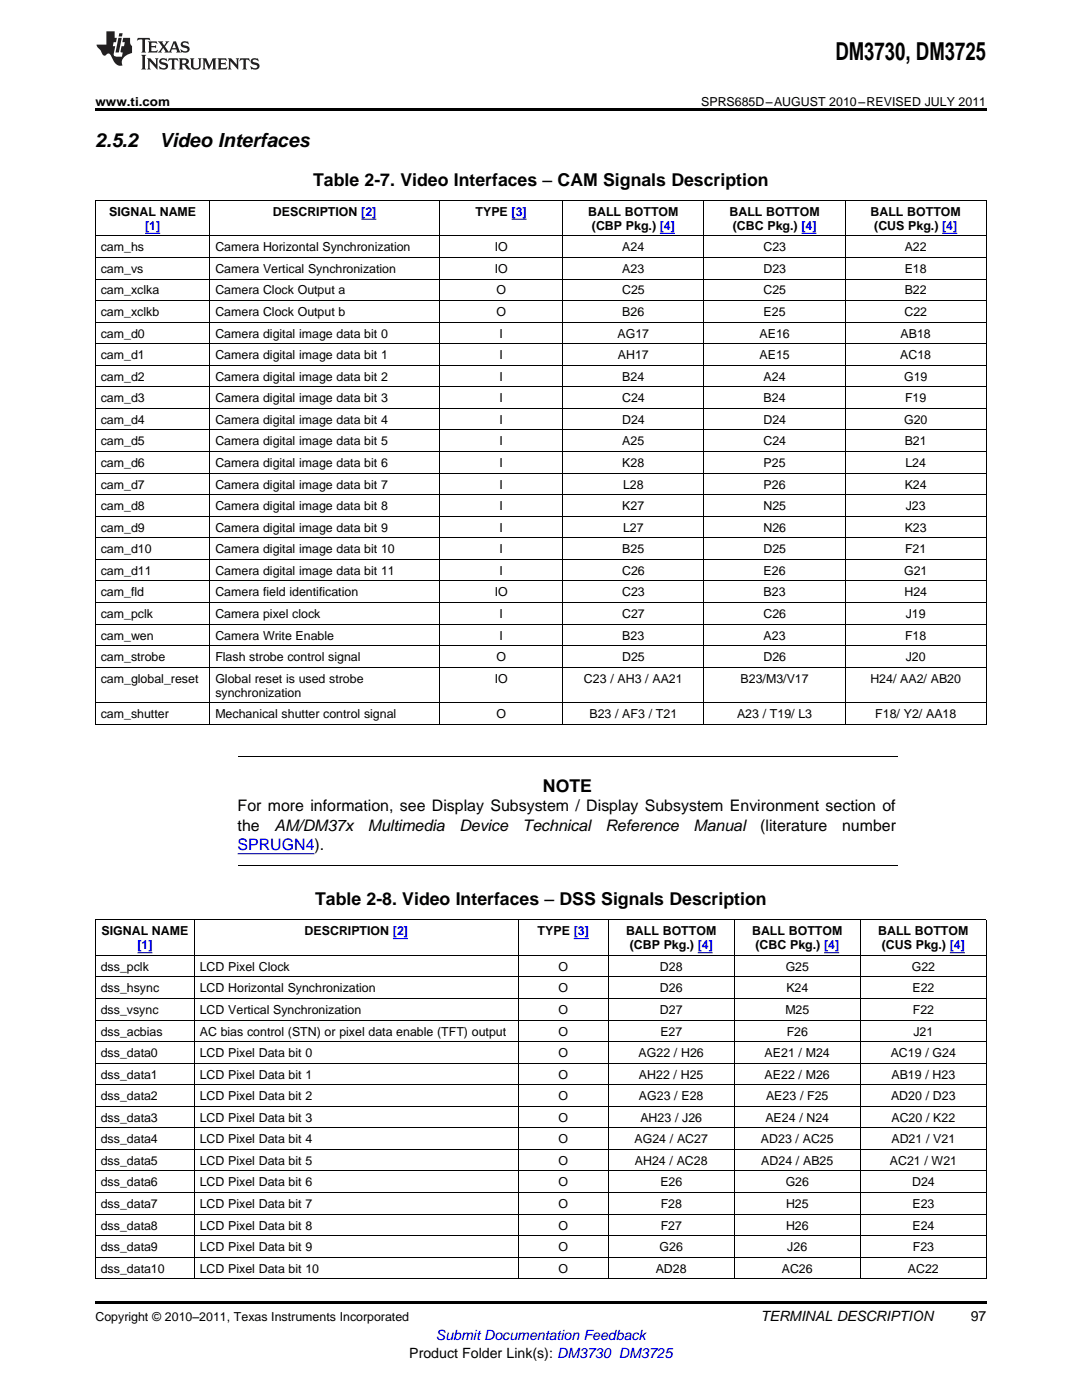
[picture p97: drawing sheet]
<svg xmlns="http://www.w3.org/2000/svg" width="216mm" height="279mm" viewBox="0 0 216 279" stroke-linecap="round" stroke-linejoin="round" font-family="sans-serif">
<defs><g id="words">
<text font-size="4.9" x="166.7" y="12">DM3730, DM3725</text>
<g font-size="3.9">
<text x="19" y="29.3">2.5.2</text>
<text x="31.7" y="29.3">Video Interfaces</text>
</g>
<g font-size="3.5">
<text x="62.5" y="37">Table 2-7. Video Interfaces – CAM Signals Description</text>
<text x="108.3" y="158">NOTE</text>
<text x="62.9" y="180.6">Table 2-8. Video Interfaces – DSS Signals Description</text>
</g>
<g font-size="3.2">
<text x="47.4" y="161.9">For more information, see Display Subsystem / Display Subsystem Environment section of</text>
<text x="47.4" y="165.8">the</text>
<text x="54.8" y="165.8">AM/DM37x</text>
<text x="73.4" y="165.8">Multimedia</text>
<text x="91.7" y="165.8">Device</text>
<text x="104.3" y="165.8">Technical</text>
<text x="120.8" y="165.8">Reference</text>
<text x="138.4" y="165.8">Manual</text>
<text x="151.7" y="165.8">(literature</text>
<text x="168" y="165.8">number</text>
</g>
<text font-size="3.2" fill="#00f" x="47.4" y="169.7">SPRUGN4).</text>
<g font-size="2.8">
<text x="151.8" y="263.6">TERMINAL DESCRIPTION</text>
<text x="193.7" y="263.6">97</text>
<text x="81.7" y="270.9">Product Folder Link(s): DM3730 DM3725</text>
</g>
<text font-size="2.8" fill="#00f" x="87" y="267.4">Submit Documentation Feedback</text>
<g font-size="2.5">
<text x="19" y="21.1">www.ti.com</text>
<text x="139.9" y="21.1">SPRS685D–AUGUST 2010–REVISED JULY 2011</text>
<text x="21.8" y="43">SIGNAL NAME</text>
<text x="54.5" y="43">DESCRIPTION [2]</text>
<text x="94.9" y="43">TYPE [3]</text>
<text x="117.4" y="43">BALL BOTTOM</text>
<text x="118.1" y="45.9">(CBP Pkg.) [4]</text>
<text x="145.6" y="43">BALL BOTTOM</text>
<text x="146.2" y="45.9">(CBC Pkg.) [4]</text>
<text x="173.7" y="43">BALL BOTTOM</text>
<text x="174.4" y="45.9">(CUS Pkg.) [4]</text>
<text x="20.1" y="50.2">cam_hs</text>
<text x="43" y="50.2">Camera Horizontal Synchronization</text>
<text x="98.7" y="50.2">IO</text>
<text x="124.2" y="50.2">A24</text>
<text x="152.3" y="50.2">C23</text>
<text x="180.5" y="50.2">A22</text>
<text x="20.1" y="54.5">cam_vs</text>
<text x="20.1" y="58.8">cam_xclka</text>
<text x="43" y="54.5">Camera Vertical Synchronization</text>
<text x="43" y="58.8">Camera Clock Output a</text>
<text x="98.7" y="54.5">IO</text>
<text x="99.1" y="58.8">O</text>
<text x="124.1" y="58.8">C25</text>
<text x="124.2" y="54.5">A23</text>
<text x="152.3" y="54.5">D23</text>
<text x="152.3" y="58.8">C25</text>
<text x="180.5" y="54.5">E18</text>
<text x="180.5" y="58.8">B22</text>
<text x="20.1" y="63.1">cam_xclkb</text>
<text x="43" y="63.1">Camera Clock Output b</text>
<text x="99.1" y="63.1">O</text>
<text x="124.2" y="63.1">B26</text>
<text x="152.4" y="63.1">E25</text>
<text x="180.5" y="63.1">C22</text>
<text x="20.1" y="67.4">cam_d0</text>
<text x="20.1" y="71.7">cam_d1</text>
<text x="43" y="67.4">Camera digital image data bit 0</text>
<text x="43" y="71.7">Camera digital image data bit 1</text>
<text x="99.7" y="67.4">I</text>
<text x="99.7" y="71.7">I</text>
<text x="123.2" y="67.4">AG17</text>
<text x="123.3" y="71.7">AH17</text>
<text x="151.6" y="67.4">AE16</text>
<text x="151.6" y="71.7">AE15</text>
<text x="179.6" y="71.7">AC18</text>
<text x="179.7" y="67.4">AB18</text>
<text x="20.1" y="76">cam_d2</text>
<text x="43" y="76">Camera digital image data bit 2</text>
<text x="99.7" y="76">I</text>
<text x="124.2" y="76">B24</text>
<text x="152.4" y="76">A24</text>
<text x="180.4" y="76">G19</text>
<text x="20.1" y="80.3">cam_d3</text>
<text x="43" y="80.3">Camera digital image data bit 3</text>
<text x="99.7" y="80.3">I</text>
<text x="124.1" y="80.3">C24</text>
<text x="152.4" y="80.3">B24</text>
<text x="180.6" y="80.3">F19</text>
<text x="20.1" y="84.6">cam_d4</text>
<text x="20.1" y="88.9">cam_d5</text>
<text x="43" y="84.6">Camera digital image data bit 4</text>
<text x="43" y="88.9">Camera digital image data bit 5</text>
<text x="99.7" y="84.6">I</text>
<text x="99.7" y="88.9">I</text>
<text x="124.1" y="84.6">D24</text>
<text x="124.2" y="88.9">A25</text>
<text x="152.3" y="84.6">D24</text>
<text x="152.3" y="88.9">C24</text>
<text x="180.4" y="84.6">G20</text>
<text x="180.5" y="88.9">B21</text>
<text x="20.1" y="93.2">cam_d6</text>
<text x="43" y="93.2">Camera digital image data bit 6</text>
<text x="99.7" y="93.2">I</text>
<text x="124.2" y="93.2">K28</text>
<text x="152.4" y="93.2">P25</text>
<text x="180.7" y="93.2">L24</text>
<text x="20.1" y="97.5">cam_d7</text>
<text x="20.1" y="101.8">cam_d8</text>
<text x="43" y="97.5">Camera digital image data bit 7</text>
<text x="43" y="101.8">Camera digital image data bit 8</text>
<text x="99.7" y="97.5">I</text>
<text x="99.7" y="101.8">I</text>
<text x="124.2" y="101.8">K27</text>
<text x="124.3" y="97.5">L28</text>
<text x="152.3" y="101.8">N25</text>
<text x="152.4" y="97.5">P26</text>
<text x="180.5" y="97.5">K24</text>
<text x="180.7" y="101.8">J23</text>
<text x="20.1" y="106.1">cam_d9</text>
<text x="43" y="106.1">Camera digital image data bit 9</text>
<text x="99.7" y="106.1">I</text>
<text x="124.3" y="106.1">L27</text>
<text x="152.3" y="106.1">N26</text>
<text x="180.5" y="106.1">K23</text>
<text x="20.1" y="110.4">cam_d10</text>
<text x="43" y="110.4">Camera digital image data bit 10</text>
<text x="99.7" y="110.4">I</text>
<text x="124.2" y="110.4">B25</text>
<text x="152.3" y="110.4">D25</text>
<text x="180.6" y="110.4">F21</text>
<text x="20.1" y="114.7">cam_d11</text>
<text x="20.1" y="119">cam_fld</text>
<text x="43" y="114.7">Camera digital image data bit 11</text>
<text x="43" y="119">Camera field identification</text>
<text x="98.7" y="119">IO</text>
<text x="99.7" y="114.7">I</text>
<text x="124.1" y="114.7">C26</text>
<text x="124.1" y="119">C23</text>
<text x="152.4" y="114.7">E26</text>
<text x="152.4" y="119">B23</text>
<text x="180.4" y="114.7">G21</text>
<text x="180.5" y="119">H24</text>
<text x="20.1" y="123.3">cam_pclk</text>
<text x="43" y="123.3">Camera pixel clock</text>
<text x="99.7" y="123.3">I</text>
<text x="124.1" y="123.3">C27</text>
<text x="152.3" y="123.3">C26</text>
<text x="180.7" y="123.3">J19</text>
<text x="20.1" y="127.6">cam_wen</text>
<text x="20.1" y="131.9">cam_strobe</text>
<text x="43" y="127.6">Camera Write Enable</text>
<text x="43" y="131.9">Flash strobe control signal</text>
<text x="99.1" y="131.9">O</text>
<text x="99.7" y="127.6">I</text>
<text x="124.1" y="131.9">D25</text>
<text x="124.2" y="127.6">B23</text>
<text x="152.3" y="131.9">D26</text>
<text x="152.4" y="127.6">A23</text>
<text x="180.6" y="127.6">F18</text>
<text x="180.7" y="131.9">J20</text>
<text x="20.1" y="136.2">cam_global_reset</text>
<text x="43" y="136.2">Global reset is used strobe</text>
<text x="98.7" y="136.2">IO</text>
<text x="116.5" y="136.2">C23 / AH3 / AA21</text>
<text x="147.8" y="136.2">B23/M3/V17</text>
<text x="173.7" y="136.2">H24/ AA2/ AB20</text>
<text x="20.1" y="143.4">cam_shutter</text>
<text x="43" y="139.1">synchronization</text>
<text x="43" y="143.4">Mechanical shutter control signal</text>
<text x="99.1" y="143.4">O</text>
<text x="117.6" y="143.4">B23 / AF3 / T21</text>
<text x="147.1" y="143.4">A23 / T19/ L3</text>
<text x="174.7" y="143.4">F18/ Y2/ AA18</text>
<text x="20.2" y="186.6">SIGNAL NAME</text>
<text x="60.8" y="186.6">DESCRIPTION [2]</text>
<text x="107.3" y="186.6">TYPE [3]</text>
<text x="124.9" y="186.6">BALL BOTTOM</text>
<text x="125.7" y="189.4">(CBP Pkg.) [4]</text>
<text x="150.1" y="186.6">BALL BOTTOM</text>
<text x="150.7" y="189.4">(CBC Pkg.) [4]</text>
<text x="175.2" y="186.6">BALL BOTTOM</text>
<text x="176" y="189.4">(CUS Pkg.) [4]</text>
<text x="20.1" y="193.7">dss_pclk</text>
<text x="39.9" y="193.7">LCD Pixel Clock</text>
<text x="111.4" y="193.7">O</text>
<text x="131.7" y="193.7">D28</text>
<text x="156.8" y="193.7">G25</text>
<text x="181.9" y="193.7">G22</text>
<text x="20.1" y="198">dss_hsync</text>
<text x="20.1" y="202.4">dss_vsync</text>
<text x="39.9" y="198">LCD Horizontal Synchronization</text>
<text x="39.9" y="202.4">LCD Vertical Synchronization</text>
<text x="111.4" y="198">O</text>
<text x="111.4" y="202.4">O</text>
<text x="131.7" y="198">D26</text>
<text x="131.7" y="202.4">D27</text>
<text x="156.7" y="202.4">M25</text>
<text x="156.9" y="198">K24</text>
<text x="182.1" y="198">E22</text>
<text x="182.1" y="202.4">F22</text>
<text x="20.1" y="206.7">dss_acbias</text>
<text x="39.9" y="206.7">AC bias control (STN) or pixel data enable (TFT) output</text>
<text x="111.4" y="206.7">O</text>
<text x="131.8" y="206.7">E27</text>
<text x="157" y="206.7">F26</text>
<text x="182.2" y="206.7">J21</text>
<text x="20.1" y="211">dss_data0</text>
<text x="20.1" y="215.3">dss_data1</text>
<text x="39.9" y="211">LCD Pixel Data bit 0</text>
<text x="39.9" y="215.3">LCD Pixel Data bit 1</text>
<text x="111.4" y="211">O</text>
<text x="111.4" y="215.3">O</text>
<text x="127.4" y="211">AG22 / H26</text>
<text x="127.5" y="215.3">AH22 / H25</text>
<text x="152.6" y="211">AE21 / M24</text>
<text x="152.6" y="215.3">AE22 / M26</text>
<text x="177.7" y="211">AC19 / G24</text>
<text x="177.9" y="215.3">AB19 / H23</text>
<text x="20.1" y="219.6">dss_data2</text>
<text x="39.9" y="219.6">LCD Pixel Data bit 2</text>
<text x="111.4" y="219.6">O</text>
<text x="127.5" y="219.6">AG23 / E28</text>
<text x="152.9" y="219.6">AE23 / F25</text>
<text x="177.8" y="219.6">AD20 / D23</text>
<text x="20.1" y="223.9">dss_data3</text>
<text x="39.9" y="223.9">LCD Pixel Data bit 3</text>
<text x="111.4" y="223.9">O</text>
<text x="127.8" y="223.9">AH23 / J26</text>
<text x="152.7" y="223.9">AE24 / N24</text>
<text x="177.9" y="223.9">AC20 / K22</text>
<text x="20.1" y="228.2">dss_data4</text>
<text x="20.1" y="232.5">dss_data5</text>
<text x="39.9" y="228.2">LCD Pixel Data bit 4</text>
<text x="39.9" y="232.5">LCD Pixel Data bit 5</text>
<text x="111.4" y="228.2">O</text>
<text x="111.4" y="232.5">O</text>
<text x="126.6" y="228.2">AG24 / AC27</text>
<text x="126.7" y="232.5">AH24 / AC28</text>
<text x="151.8" y="228.2">AD23 / AC25</text>
<text x="151.9" y="232.5">AD24 / AB25</text>
<text x="177.6" y="232.5">AC21 / W21</text>
<text x="177.9" y="228.2">AD21 / V21</text>
<text x="20.1" y="236.8">dss_data6</text>
<text x="39.9" y="236.8">LCD Pixel Data bit 6</text>
<text x="111.4" y="236.8">O</text>
<text x="131.8" y="236.8">E26</text>
<text x="156.8" y="236.8">G26</text>
<text x="182" y="236.8">D24</text>
<text x="20.1" y="241.1">dss_data7</text>
<text x="20.1" y="245.4">dss_data8</text>
<text x="39.9" y="241.1">LCD Pixel Data bit 7</text>
<text x="39.9" y="245.4">LCD Pixel Data bit 8</text>
<text x="111.4" y="241.1">O</text>
<text x="111.4" y="245.4">O</text>
<text x="131.8" y="241.1">F28</text>
<text x="131.8" y="245.4">F27</text>
<text x="156.8" y="241.1">H25</text>
<text x="156.8" y="245.4">H26</text>
<text x="182.1" y="241.1">E23</text>
<text x="182.1" y="245.4">E24</text>
<text x="20.1" y="249.7">dss_data9</text>
<text x="39.9" y="249.7">LCD Pixel Data bit 9</text>
<text x="111.4" y="249.7">O</text>
<text x="131.6" y="249.7">G26</text>
<text x="157.1" y="249.7">J26</text>
<text x="182.1" y="249.7">F23</text>
<text x="20.1" y="254">dss_data10</text>
<text x="39.9" y="254">LCD Pixel Data bit 10</text>
<text x="111.4" y="254">O</text>
<text x="130.8" y="254">AD28</text>
<text x="156" y="254">AC26</text>
<text x="181.2" y="254">AC22</text>
<text x="19" y="263.6">Copyright © 2010–2011, Texas Instruments Incorporated</text>
</g>
<g font-size="2.5" fill="#00f">
<text x="29" y="45.9">[1]</text>
<text x="27.4" y="189.4">[1]</text>
</g>
</g></defs>
<g fill="#231f20">
<path d="M27.5 7.6l-.1 .5 .4-.2h.6v.1v2.1l-.2 .4h1l-.3-.4v-2.1l.1-.1h.5l.5 .2-.2-.5zM29.5 8.3l.2 .3v1.5l-.2 .4h1.8l.2-.6a1.04 1.04 0 0 1-1.3 .2v-.7h.6l.3 .2v-.6l-.3 .2h-.6v-.6l.8-.1 .4 .3-.2-.5zM31.5 8.3l.9 1.1-.9 1.1h.8l-.2-.2 .5-.7 .4 .7-.2 .2h1.5l-.1-.2 .1-.4h.9l.1 .4-.2 .2h1l-.3-.3-.7-1.9h-.5l-.9 2-.8-1 .9-1h-.8l.1 .3-.3 .5-.4-.6 .2-.2zM34.7 8.6l.4 1h-.7zM36.3 8.4a.63 .63 0 0 0-.2 .7 .63 .63 0 0 0 .6 .4l.6 .2 .1 .2a.75 .75 0 0 1-.7 .4 .75 .75 0 0 1-.6-.5l.1 .7 .1-.1a1.11 1.11 0 0 0 1.5-.6 1.13 1.13 0 0 0-1.2-.8l-.1-.4a1.04 1.04 0 0 1 1.2 .2l-.2-.5-.1 .1-.5-.2zM28.2 10.9l.2 .4v2.2l-.2 .4h1l-.3-.4v-2.2l.3-.4zM29.3 11.6l.3 .4v1.5l-.3 .4h.8l-.2-.4v-1.3l1.5 1.7v-1.9l.2-.4h-.7l.2 .4v.9l-1.1-1.3zM32 11.8a.62 .62 0 0 0-.2 .7 .62 .62 0 0 0 .6 .4l.6 .1 .1 .3a.76 .76 0 0 1-.7 .3 .76 .76 0 0 1-.6-.4l.1 .7 .1-.1a1.11 1.11 0 0 0 1.5-.6 1.13 1.13 0 0 0-1.2-.8l-.1-.4a1.04 1.04 0 0 1 1.2 .2l-.2-.6-.1 .1-.5-.1zM33.7 11.6l-.2 .6a.61 .61 0 0 1 .8-.3v1.6l-.2 .4h.9l-.2-.4v-1.6a.63 .63 0 0 1 .8 .3l-.2-.6zM35.6 11.6l.3 .4v1.5l-.3 .4h1l-.2-.2v-.8l.5 .2a.76 .76 0 0 0 1.2 .7l-1-1a.58 .58 0 0 0 .6-.5 .58 .58 0 0 0-.5-.6zM36.4 11.9h.1a.45 .45 0 0 1 .5 .1 .45 .45 0 0 1 .1 .5l-.7 .2zM37.9 11.6l.2 .2a2.17 2.17 0 0 0 .3 1.9 .99 .99 0 0 0 1.6-.6v-1.1l.2-.4h-.7l.2 .2a1.92 1.92 0 0 1-.2 1.8 .6 .6 0 0 1-.9-.5v-1.1l.2-.4zM40.4 11.6l.2 .4v1.5l-.2 .4h.7l-.2-.4v-1.4l.8 1.8 .8-1.8v1.4l-.2 .4h.9l-.2-.4v-1.5l.2-.4h-.8l-.6 1.5-.6-1.5zM43.4 11.6l.2 .4v1.5l-.2 .4h1.8l.2-.6a1.04 1.04 0 0 1-1.3 .1v-.6h.5l.4 .2v-.6l-.4 .2h-.5v-.7h.8l.3 .3-.1-.6zM45.5 11.6l.2 .4v1.5l-.2 .4h.7l-.2-.4v-1.3l1.5 1.7v-1.9l.2-.4h-.7l.2 .4v.9l-1.1-1.3zM47.9 11.6l-.1 .6a.61 .61 0 0 1 .8-.3v1.6l-.3 .4h1l-.3-.4 .1-1.6a.63 .63 0 0 1 .7 .3l-.1-.6zM50.2 11.8a.62 .62 0 0 0-.2 .7 .62 .62 0 0 0 .6 .4l.6 .1 .2 .3a.76 .76 0 0 1-.8 .3 .76 .76 0 0 1-.6-.4l.1 .7 .2-.1a1.11 1.11 0 0 0 1.5-.6 1.13 1.13 0 0 0-1.3-.8l-.1-.4a1.04 1.04 0 0 1 1.2 .2l-.1-.6-.2 .1-.5-.1z"/>
<path d="M21.2 6.3v2.6h-1.9l.1 .4 .7 .9a.91 .91 0 0 0 1 .8 .56 .56 0 0 1 .5-.3 .56 .56 0 0 1 .5 .3l.4 .8a1.53 1.53 0 0 0 1.9 1.2 1.54 1.54 0 0 1 1-2.1l.9-.3v-1.4a1.52 1.52 0 0 1-.3-1.6h-1.4l-.2 .8h.5l-.2 .8h-.4l-.2 1v.2l.4 .1-.2 .8a1.93 1.93 0 0 1-1.6-.3l.3-1.8h-.5l.2-.8h.4l.2-.8h-.4v-1.3zM23.6 7.6l-.6 2.9h.7l.6-2.9zM23.8 6.6l-.1 .7h.6l.2-.7z"/>
</g>
<path d="M19 21.6h177.8v.6h-177.8zM19 259.7h177.8v.5h-177.8z" fill="#000"/>
<g fill="none" stroke="#000" stroke-width=".2">
<path d="M19 40h177.8M19 60h177.8M19 55.7h177.8M19 51.4h177.8M19 47.1h177.8M19.1 40v104.6M41.9 40v104.6M87.6 40v104.6M112.3 40v104.6M140.5 40v104.6M168.6 40v104.6M196.8 40v104.6"/>
<path d="M19 77.2h177.8M19 72.9h177.8M19 68.6h177.8M19 64.3h177.8M19 98.7h177.8M19 94.4h177.8M19 90.1h177.8M19 85.8h177.8M19 81.5h177.8M19 115.9h177.8M19 111.6h177.8M19 107.3h177.8"/>
<path d="M19 103h177.8M19 133.2h177.8M19 128.9h177.8M19 124.5h177.8M19 120.2h177.8M19 144.6h177.8M19 140.3h177.8M47.4 151h131.7M47.4 172.8h131.7M19 199.3h177.8M19 195h177.8M19 190.7h177.8"/>
<path d="M19 183.5h177.8M19.1 183.6v71.7M38.8 183.6v71.7M103.4 183.6v71.7M121.3 183.6v71.7M146.5 183.6v71.7M171.6 183.6v71.7M196.8 183.6v71.7M19 216.5h177.8M19 212.2h177.8M19 207.9h177.8M19 203.6h177.8"/>
<path d="M19 238h177.8M19 233.7h177.8M19 229.4h177.8M19 225.1h177.8M19 220.8h177.8M19 255.2h177.8M19 250.9h177.8M19 246.6h177.8M19 242.3h177.8"/>
</g>
<g fill="none" stroke="#00f" stroke-width=".2">
<path d="M29 46.6h3M72.1 43.7h3M102.1 43.7h3M131.7 46.6h3M159.9 46.6h3M188 46.6h3M47.4 170.4h15.4M27.4 190.1h3M78.4 187.3h3M114.5 187.3h3M139.2 190.1h3M164.4 190.1h3"/>
<path d="M189.5 190.1h3"/>
</g>
<use href="#words"/>
</svg>
